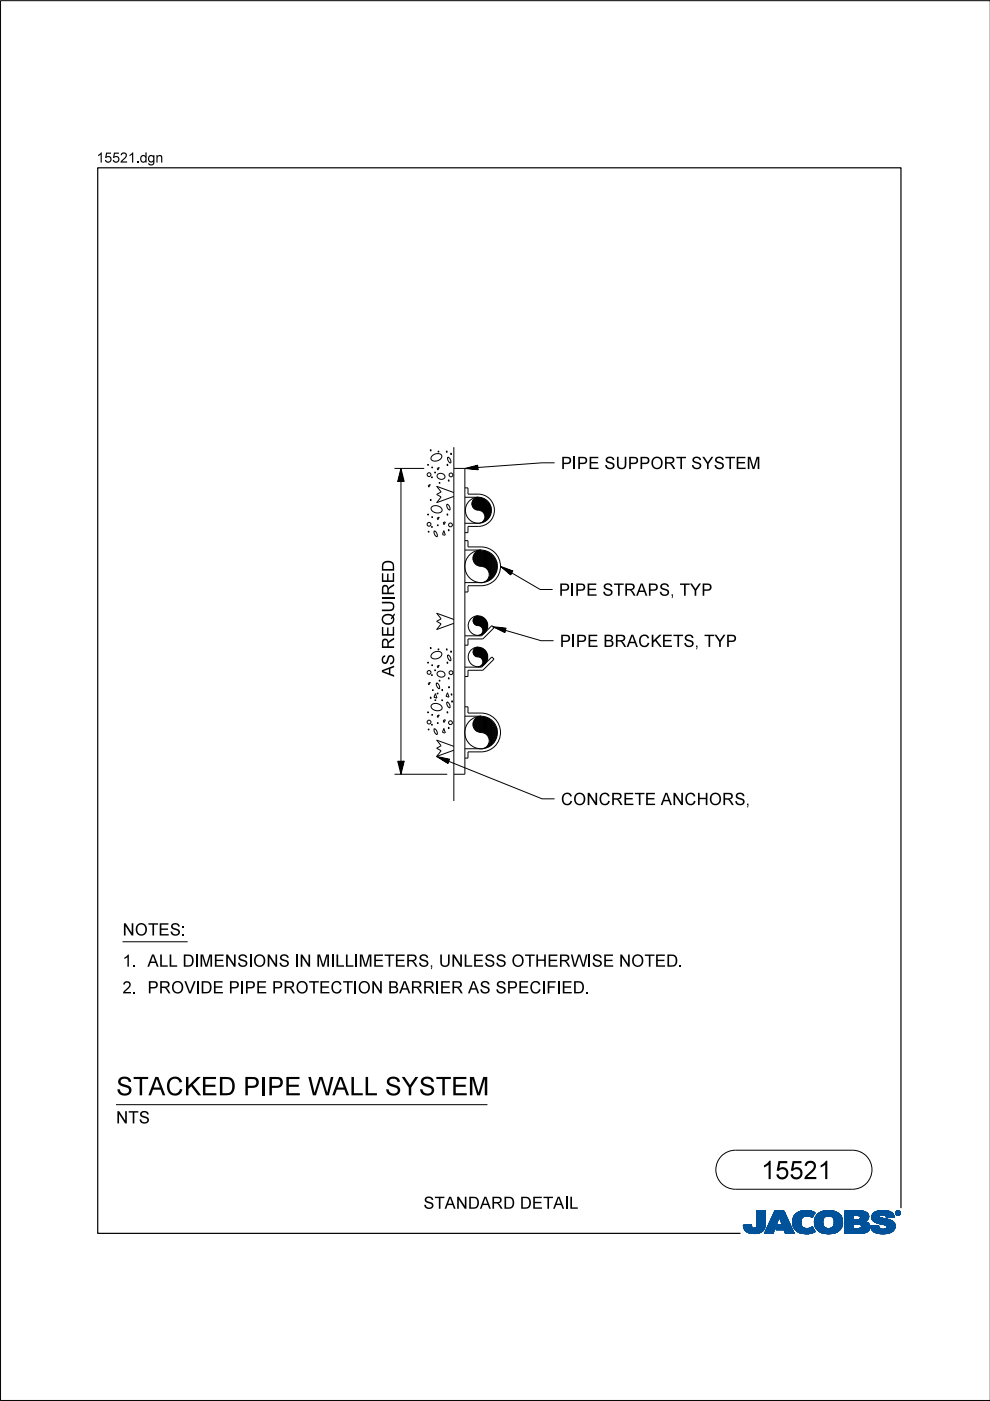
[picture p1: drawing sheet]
<svg xmlns="http://www.w3.org/2000/svg" width="210mm" height="297mm" viewBox="0 0 210 297" stroke-linecap="round" stroke-linejoin="round" font-family="sans-serif">
<defs><g id="words">
<g font-size="4">
<text x="24.6" y="232.2">STACKED PI</text>
<text x="56.7" y="232.2">PE W ALLSYSTEM</text>
<text x="161.4" y="250">15521</text>
</g>
<g font-size="2.6">
<text x="118.9" y="99.4">PI</text>
<text x="122.3" y="99.4">PE SUPPORT SYSTEM</text>
<text x="118.5" y="126.3">PI</text>
<text x="121.9" y="126.3">PE STRAPS,TYP</text>
<text x="118.7" y="137.2">PI</text>
<text x="122.1" y="137.2">PE BRACKETS,TYP</text>
<text x="83.6" y="143.5" transform="rotate(-90 83.6 143.5)">AS REQUIRED</text>
<text x="118.9" y="170.7">CON</text>
<text x="126.9" y="170.7">CRETE AN</text>
<text x="145.1" y="170.7">CH</text>
<text x="150.3" y="170.7">ORS,</text>
<text x="26" y="198.3">N</text>
<text x="28.6" y="198.3">OTES:</text>
<text x="26" y="205">1. ALLDI</text>
<text x="42.3" y="205">M</text>
<text x="45.3" y="205">EN</text>
<text x="50.3" y="205">SI</text>
<text x="53.7" y="205">ON</text>
<text x="63.5" y="205">N</text>
<text x="67.1" y="205">M</text>
<text x="71" y="205">L</text>
<text x="76.1" y="205">M</text>
<text x="79" y="205">ETERS,UN</text>
<text x="98.2" y="205">LESS OTH</text>
<text x="116" y="205">ERW I</text>
<text x="125.4" y="205">SE N</text>
<text x="133.8" y="205">OTED.</text>
<text x="26" y="210.6">2. PROVI</text>
<text x="42.5" y="210.6">DE PI</text>
<text x="51.9" y="210.6">PE PROTECTI</text>
<text x="75.8" y="210.6">ON</text>
<text x="82.2" y="210.6">BARRI</text>
<text x="93.2" y="210.6">ER AS SPECI</text>
<text x="115.8" y="210.6">FI</text>
<text x="119" y="210.6">ED.</text>
<text x="24.6" y="238.2">N</text>
<text x="27.2" y="238.2">TS</text>
<text x="89.8" y="256.3">STAN</text>
<text x="99.2" y="256.3">DARD DETAI</text>
<text x="120.6" y="256.3">L</text>
</g>
<g font-size="2.2">
<text x="20.5" y="34.5">15521.</text>
<text x="29.6" y="34.5">dgn</text>
</g>
</g></defs>
<g fill="none" stroke="#00539a" stroke-width=".21">
<path d="M157.6 259.8h1.7M157.6 259.9h1.7M157.6 259.9l1.7 .1M157.6 260h1.8M158.1 259.7h1.2M159.3 259.7h-1.7l.1 .7M159.3 259.7h-.9M159.3 259.7l.1 .3M159.4 260l.1 .3M160.4 260l-.2 .3h2M160.5 259.6h1.8M160.5 259.6l-.1 .4"/>
<path d="M160.5 259.7h1.8M160.5 256.7v2.9M160.5 256.9h1.8M160.5 257.5h1.8M160.5 256.7h1.8v2.7M160.5 256.8h1.8M160.5 256.8l1.8 .1M160.5 256.9l1.8 .1M160.5 257h1.8M160.5 257.1h1.8M160.5 257.2h1.8M160.5 257.2l1.8 .1"/>
<path d="M160.5 257.3h1.8M160.5 257.4h1.8M160.5 257.4l1.8 .1M160.5 257.6h1.8M160.5 257.6l1.8 .1M160.5 257.7h1.8M160.5 257.8h1.8M160.5 257.9h1.8M160.5 258h1.8M160.5 258.1h1.8M160.5 258.1l1.8 .1M160.5 258.2h1.8"/>
<path d="M160.5 258.3h1.8M160.5 258.3l1.8 .1M160.5 258.4h1.8M160.5 258.5h1.8M160.5 258.5l1.8 .1M160.5 258.6h1.8M160.5 258.6l1.8 .1M160.5 258.7h1.8M160.5 258.8h1.8M160.5 258.9h1.8M160.5 259h1.8M160.5 259.1h1.8"/>
<path d="M160.5 259.2h1.8M160.5 259.3h1.8M160.5 259.8h1.8M162.2 260h-1.8M162.2 259.9v.3M162.2 259.9h-1.8M162.2 259.8h-1.7M162.3 259.4l-.1 .5M162.3 259.4v-2.7h-1.8v2.9M162.3 259.5h-1.8M162.3 259.6h-1.8M162.3 256.7l-1.8 .1"/>
<path d="M162.3 259.4h-1.8M163.7 258.1h3.1M163.7 258h3.1M163.7 257.9h3M163.8 257.8h2.9M163.8 257.7h2.9M163.8 257.7h2.8M163.9 257.6h2.7M163.9 257.5h2.7M164 257.4h2.5M164 257.3h2.5M164.1 257.2h2.3"/>
<path d="M164.1 257.1h2.3M164.1 257h2.3M164.2 257h2.1M164.2 256.9h2.1M164.2 256.8h2.1M164.3 256.7h1.9l2.2 4.8h-1.9l-.3-.8h-1.7l.4-1h1l-.7-1.7-1.3 3.5h-1.8zM164.5 260h-1.7M164.5 259.9l-1.7 .1M164.5 259.9h-1.7M164.5 259.8l-1.7 .1M164.6 259.8h-1.7M164.6 259.7l-1.7 .1"/>
<path d="M164.6 259.7h-1.7M164.6 259.6h-1.7M164.6 259.5l-1.6 .1M164.7 259.5h-1.7M164.7 259.4l-1.7 .1M164.7 259.4h-1.7M164.7 259.3l-1.6 .1M164.7 259.3h-1.6M164.8 259.2l-1.7 .1M164.8 259.2h-1.7M164.8 259.1l-1.6 .1M164.8 260h2.9"/>
<path d="M164.8 259.1h-1.6M164.8 259.9h2.9M164.8 259l-1.6 .1M164.9 259.9h2.7M164.9 259h-1.7M164.9 259.8h2.7M164.9 258.9h-1.6M164.9 258.8h-1.6M164.9 259.7h2.7M164.9 259.7l-.4 1 3.6 .1M165 258.7h-1.6M165 258.6l-1.6 .1"/>
<path d="M165 258.6h-1.6M165 258.5l-1.6 .1M165 258.5h-1.6M165.1 258.4l-1.6 .1M165.1 258.4h-1.6M165.1 258.3l-1.6 .1M165.1 258.3h-1.6M165.1 258.2l-1.5 .1M165.1 258.2h-1.5M165.2 258.1l-1.6 .1M165.2 258.1h-1.6M165.2 258l.7 1.7h-1"/>
<path d="M165.2 258l.7 1.7M165.3 258.1h1.5M165.3 258.1l1.6 .1M165.3 258.2h1.6M165.3 258.2l1.6 .1M165.3 258.3h1.6M165.4 258.3l1.6 .1M165.4 258.4h1.6M165.4 258.4l1.6 .1M165.4 258.5h1.6M165.4 258.5l1.7 .1M165.4 258.6h1.7"/>
<path d="M165.5 258.6l1.6 .1M165.5 258.7h1.6M165.5 258.8h1.7M165.5 258.9h1.7M165.6 258.9h1.6M165.6 259h1.7M165.6 259l1.7 .1M165.6 259.1h1.7M165.6 259.1l1.7 .1M165.7 259.2h1.7M165.7 259.2l1.7 .1M165.7 259.3h1.7"/>
<path d="M165.7 259.3l1.7 .1M165.7 259.4h1.7M165.8 259.4l1.7 .1M165.8 259.5h1.7M165.8 259.5l1.7 .1M165.8 259.6h1.7M166.2 256.7l2.2 4.8M166.2 256.8l-1.9-.1-2.2 4.8h1.8l1.3-3.5M168 258.9l.4 1.5M168 258.9h1.8M168 259h1.8M168 259.1h1.8"/>
<path d="M168 259.2h1.8M168 259.2l1.8 .1M168 259.3h1.8M168 259.3l1.8 .1M168.1 259.4h1.8M168.1 259.5h1.7M168.1 259.4l1.7 .1M168.1 259.5l1.8 .1M168.1 259.6h1.8M168.1 259.7h1.8M168.1 259.7l1.8 .1M168.1 259.8h1.8"/>
<path d="M168.1 259.8l1.8 .1M168.2 260h1.8M168.2 259.9h1.8M168.3 258l-.3 .9M168.9 257.3l-.6 .7M169.1 257.1h3.6M169.2 257h3.4M169.4 256.9h3.1M169.5 256.9h2.9M169.8 256.8h2.4M169.8 259.1a1.33 1.33 0 0 0 .8 1.4 1.33 1.33 0 0 0 1.5-.3l.2-.1M169.8 259.1h-1.8"/>
<path d="M169.8 259l-1.8 .1M169.9 258.8l-1.9 .1M169.9 258.8h-1.9M169.9 258.7h-1.9M169.9 258.6h-1.8M169.9 258.6l-1.9 .1M169.9 258.5l-1.8 .1M169.9 258.5h-1.8M169.9 258.4l-1.8 .1M170 258.4h-1.9M170 258.4l-.2 .7M170 258.3l-1.8 .1"/>
<path d="M170 258.3h-1.8M170 258.2l-1.8 .1M170.1 258.2h-1.9M170.1 258.1l-.1 .3M170.1 258.1l-1.9 .1M170.2 258.1h-2M170.3 258h-2.1M170.3 256.7l-1.4 .5M170.3 256.7h1.5M170.3 256.7a4 4 0 0 1 2.5 .4M170.4 258h-2.1M170.4 257.9h-2.1"/>
<path d="M170.6 257.8l-2.3 .1M170.6 257.9l-.5 .2M170.8 257.8h-2.5M171.4 257.8h1M171.5 256.7l-1.7 .1M171.5 256.7l.6 .1M171.7 257.8h.7M171.8 257.9h.6M171.9 258h.4M172.1 258.1h.2M172.2 258.1h.1M172.3 258h-.3"/>
<path d="M172.4 257.7l-4 .1M172.5 257.7h-4.1M172.5 257.6l-4 .1M172.5 257.6h-4M172.6 257h-3.3M172.6 257.5l-4.1 .1M172.6 257.5h-4M172.6 257.4l-4 .1M172.7 257.4h-4M172.7 259h1.8M172.7 259.2h1.8M172.7 259.3h1.8"/>
<path d="M172.7 259.3l1.8 .1M172.7 259.4h1.8M172.7 257.3l-3.9 .1M172.7 259.5h1.8M172.7 259.5l1.8 .1M172.7 259.6h1.8M172.7 259.7h1.8M172.7 258.6h1.8M172.7 257.3h-3.9M172.8 259.8h1.8M172.8 257.2l-3.9 .1M172.8 259.9h1.8"/>
<path d="M172.8 259.9l.3 .6M172.8 259.8l1.8 .1M172.8 259.9l1.8 .1M172.8 257.2h-3.9M172.8 260h1.8M172.8 257.1l-.6 1.1a1.75 1.75 0 0 0-1.6-.3M172.9 257.1l-3.9 .1M173 257.8l-.3 1.3h1.8M173 257.8h5.3M173.1 257.7h5.2M173.1 257.7h5.1M173.1 257.6h5.1"/>
<path d="M173.2 257.6h4.9M173.2 257.5h4.8M173.4 257.4h4.6M173.4 257.4h4.5M173.5 257.3h4.4M173.6 257.2l4.2 .1M173.6 257.2h4.1M173.7 257.1l4 .1M173.8 257.1h3.8M173.9 257h3.5M174 257h3.3M174.1 256.9h3.2"/>
<path d="M174.2 256.9h2.8M174.4 256.8h2.6M174.5 259h-1.8M174.5 259.2a1.15 1.15 0 0 0 1.3 1.3M174.5 259.2l-1.8-.1 .1 .8M174.5 258.9l-1.8 .1M174.5 258.9h-1.8M174.5 258.8l-1.8 .1M174.5 258.7l-1.8 .1M174.5 258.7h-1.8M174.5 258.6l-1.8 .1M174.5 258.5l-1.8 .1"/>
<path d="M174.6 258.5h-1.9M174.6 256.8h1.9M174.6 258.4l-.1 .8M174.6 258.4h-1.8M174.6 258.4l-1.9 .1M174.6 258.3l-1.8 .1M174.6 258.3h-1.8M174.7 258.2h-1.9M174.7 258.1l-.1 .3M174.8 258.1l-2 .1M174.8 258.1h-1.9M174.9 256.7a3.2 3.2 0 0 1 3.6 1.4l.1 .8-.1 1.1"/>
<path d="M174.9 258l-1.9 .1M175 258h-2M175.1 257.9l-.4 .2M175.1 257.9h-2.1M175.2 257.9h-2.2M175.5 256.7h.7M175.7 257.8l-.6 .1M175.7 257.8l.6 .1M175.7 257.8h-2.7M176 257.8h2.4M176.2 257.9h2.2M176.3 257.9l.5 .5"/>
<path d="M176.4 258h2M176.4 256.7h-1.5a2.68 2.68 0 0 0-1.9 1.1M176.5 258l2 .1M176.5 258.1h2M176.6 258.1h1.9M176.6 258.2h1.9M176.7 258.2l1.8 .1M176.7 258.3h1.8M176.7 258.3l1.9 .1M176.7 259.9h1.8M176.7 258.4h1.9M176.8 258.4l.1 .5"/>
<path d="M176.8 258.4l1.8 .1M176.8 258.5h1.8M176.8 258.6h1.8M176.9 258.8h1.7M176.9 258.8l1.8 .1M176.9 258.7h1.7M176.9 259.4h1.8M176.9 259.2l1.8 .1M176.9 259.1h1.8M176.9 259.2h1.8M176.9 258.9v.3M176.9 259.2a1.11 1.11 0 0 1-1.1 1.3"/>
<path d="M176.9 259h1.8M176.9 258.9h1.8M176.9 259.3h1.8M176.9 259.3l1.8 .1M178 257.4l-4.7 .1M178.4 257.9h-2.1l.5 .5M178.5 259.7l-1.7 .1M178.5 259.8l-1.8 .1M178.5 259.8h-1.7M178.5 260l-.2 .5M178.5 259.9l-1.8 .1M178.5 260h-1.8"/>
<path d="M178.6 259.7h-1.8M178.6 258.5l-1.8 .1M178.6 259.6h-1.8M178.6 259.5l-1.8 .1M178.6 259.5h-1.8M178.7 259.4h-1.8M179.1 259.7h1.8M179.1 259.5h5.2M179.1 256.9h4.4M179.1 257.5h5M179.1 256.8h4M179.1 256.8h3.4"/>
<path d="M179.1 257h4.5M179.1 257.1h4.7M179.1 257.1l4.7 .1M179.1 257.2h4.8M179.1 257.2l4.8 .1M179.1 257.3h4.8M179.1 257.3l4.9 .1M179.1 257.4h4.9M179.1 257.4l5 .1M179.1 257.6h5M179.1 257.6l5 .1M179.1 257.7h5"/>
<path d="M179.1 257.7l1.8 .1M179.1 257.8h1.8M179.1 257.9h1.8M179.1 258h1.8M179.1 258.1h1.8M179.1 258.2h1.8M179.1 258.3h1.8M179.1 258.4h1.8M179.1 258.5h1.8M179.1 258.5l1.8 .1M179.1 258.6h4.8M179.1 258.7h4.7"/>
<path d="M179.1 258.7h4.6M179.1 258.8h4.5M179.1 258.9h4.5M179.1 258.9h4.3M179.1 259h4.4M179.1 259l4.5 .1M179.1 259.1h4.6M179.1 259.1l4.7 .1M179.1 259.2h4.8M179.1 259.2l4.9 .1M179.1 259.3h5M179.1 259.3l5.1 .1"/>
<path d="M179.1 259.4h5.1M179.1 259.4l5.1 .1M179.1 259.5l1.8 .1M179.1 259.6h1.8M179.1 259.8h1.8M179.1 259.9h1.8M179.1 260h1.8M180.9 257.7v.9M181.8 259.5h-.9v1v-1M181.8 259.5h.2M181.8 259.5l.8 .3M182.1 257.7l2.1 .1"/>
<path d="M182.2 257.8h2M182.2 259.5l2.1 .1M182.3 258.5h1.7M182.3 258.5l-1.4 .1M182.3 257.9h1.9M182.4 257.9h1.8M182.4 257.9v.1M182.4 257.9l-.4-.2h-1.1v.9M182.4 258h1.8M182.4 258v.3M182.4 258.3l-.1 .2M182.4 259.6h1.9"/>
<path d="M182.4 258.1h1.8M182.4 258.1l1.8 .1M182.4 258.2h1.8M182.5 259.7h1.9M182.5 256.9l1.1 .1M182.5 259.7l1.9 .1M182.6 259.8h1.8M182.6 259.8v.4l-.2 .2M182.7 259.9h1.7M182.9 256.8h-3.8v4.7M183.3 256.9l-4.2-.1v4.7M183.6 257l.4 .4"/>
<path d="M183.9 259.2l.2 .2M184 258.5l-2.1 .1M184 258.5h-1.8M184 257.4l.1 .2M184.1 258.4l-.8 .6 .6 .2M184.1 258.4h-1.8M184.1 258.3l-1.7 .1M184.1 258.3h-1.7M184.1 257.6l.1 .6M184.1 258.2l-1.7 .1M184.1 259.4l.3 .5v.6M184.2 258.2l-.1 .2"/>
<path d="M184.2 258h-1.8M184.4 259.9h-1.7M184.5 260h-1.8M184.6 259.9v.2M184.6 259.9h1.7M184.6 260h1.7M184.8 258.1h1.7M184.8 258l.2 .7M184.8 258h1.7M184.8 258.3h2.5M184.8 258.3l2.8 .1M184.8 258.1l1.8 .1"/>
<path d="M184.8 258.2h2M184.8 258.4h3M184.8 258.4l3.2 .1M184.9 258.2l2.1 .1M184.9 257.6h4.6M184.9 258.5h3.4M184.9 258.5l3.6 .1M184.9 258.6h3.7M184.9 257.5h4.5M185 257.5h4.4M185 258.6l3.7 .1M185 258.7h3.9"/>
<path d="M185 258.7l.6 .4M185 257.4h4.3M185 257.4h4.4M185.1 258.7l3.9 .1M185.1 258.8h.7M185.1 257.3h4.1M185.2 258.9h.6M185.2 258.9l4.1 .1M185.3 257.2h3.9M185.3 259h4M185.3 257.1l3.8 .1M185.4 257.1h3.7"/>
<path d="M185.4 259l4 .1M185.5 257h3.5M185.5 259.1h4M185.6 259.1l3.9 .1M185.6 259.1l.5 .2M185.7 259.2h3.9M185.7 256.9h3M185.8 259.2l3.8 .1M185.8 258.9h3.4M185.9 258.8h3.2M185.9 256.8h2.7M185.9 256.8l-.8 .5-.3 .7"/>
<path d="M185.9 256.8l.7-.1a3.3 3.3 0 0 1 2.7 .6h-4.2M186 259.3h3.6M186.1 256.8h2.3M186.1 259.4h3.6M186.1 259.3l1.5 .4 .4 .2M186.3 259.8l-.5 .1M186.3 259.8l-1.7 .1M186.3 259.8v.3M186.3 259.4h3.4M186.4 257.9h-1.6M186.4 257.9l.1 .1M186.5 257.9h-1.7"/>
<path d="M186.5 257.8h-1.7M186.5 258v.1M186.5 257.8l-.1 .1M186.5 257.7h-1.6M186.5 259.4l3.2 .1M186.5 258.1l.1 .1M186.6 257.6l-1.7 .1M186.6 258.2l.4 .1M186.7 256.7h.8M186.7 259.5h3M186.9 257.6h-2M186.9 259.5l2.9 .1"/>
<path d="M187 258.3l1.7 .4 .9 .6M187.2 259.6h2.6M187.3 257.6h2.2M187.4 259.7h2.4M187.6 257.6l1.9 .1M187.6 259.7h2.2M187.6 257.7h2M187.7 257.7a1.07 1.07 0 0 0-1.2 .1M187.7 257.7l.1 .1M187.7 257.8h1.9M187.8 257.8h1.7M187.8 256.7h-1.3"/>
<path d="M187.8 257.8l.1 .4M187.8 257.9h1.7M187.8 257.9h1.8M187.9 258h1.7M187.9 258l1.7 .1M187.9 258.1h1.1M187.9 258.1h1.7M187.9 259.9h1.9M188 259.9l.1 .2M188 260h1.8M188.1 257h-2.6M188.2 257h.6"/>
<path d="M188.7 256.9h-2.9M189.3 257.3l.3 .8-1.7 .1M189.6 259.3l.2 .4v.6M189.8 259.9l-1.8 .1M189.8 259.8h-2.1M189.8 259.8h-1.9M189.9 257.2v.1M189.9 257.1h.1M189.9 257.2h.1M189.9 257.3h.1M189.9 257.3l.2 .3M190 257.4h.1"/>
<path d="M190 257.4l.1 .1M190 257.5h.2M190 257.2v.1M190 257.2l.2 .3M190 257.3l.2 .2M190 257.1h-.1M190 257h-.1M190.1 257h-.2M190.1 257.5l.2 .1M190.1 256.9h-.1M190.1 257.6h.6M190.2 256.8l-.1 .1"/>
<path d="M190.2 257.5l.2 .1M190.2 257.5l-.1 .1M190.2 257.6h.4M190.2 256.9h.4M190.2 256.9h.4l-.1 .3 .2 .3-.3-.3-.2 .3zM190.2 256.9v.6l.1-.3 .3 .3M190.2 257h.4M190.2 257.1h.1M190.2 257.1h.5M190.2 257.2h.5M190.2 257.2l.3 .1M190.2 257.3h.1"/>
<path d="M190.2 257.4h.1M190.2 257.4l.1 .1M190.2 256.8h-.1M190.3 257h.2v.1l-.2 .1zM190.3 257v.2M190.3 257h-.1M190.4 257.2l.2 .3M190.4 257.6h.1M190.4 256.8h-.2l-.2 .4M190.4 256.7a.5 .5 0 0 1 .5 .5 .5 .5 0 0 1-.5 .5M190.4 256.8l.4 .2v.2M190.4 256.7a.5 .5 0 0 0-.5 .5 .5 .5 0 0 0 .5 .5l-.3-.1"/>
<path d="M190.4 256.8l.3 .1 .1 .3M190.4 256.7l-.4 .2-.1 .3M190.4 256.7v.1M190.4 257.6v.1M190.4 256.7l.3 .1 .2 .4M190.4 257h-.1l.1 .2M190.4 257l.2 .1-.2 .1M190.4 257h.1M190.5 257.3h.1M190.5 257.3l.1 .1M190.5 257.2l.2 .3M190.5 257.4h.1"/>
<path d="M190.5 257.1h.2M190.5 257.4l.2 .1M190.5 257l-.1 .2M190.5 256.7h-.3M190.6 257.5h.2M190.6 256.8h.1M190.6 257.1l-.1 .1M190.7 257.1h-.1M190.7 257.1l-.2 .1M190.7 257.1l-.5-.2v.6l.1-.3M190.7 257h-.1M190.7 256.8l.1 .1"/>
<path d="M190.7 256.8h-.6M190.7 256.9h.2M190.8 257h.1M190.8 257.6h-.2M190.8 257.2v.2l-.4 .2M190.8 257.2l-.1 .3-.3 .1M190.8 257.1h.1M190.8 257.2h.1M190.9 257.4l-.2 .1M190.9 257.4h-.1M190.9 257.3l-.1 .1M190.9 257.3h-.1"/>
<path d="M190.9 257.2h.1M190.9 257.2l-.1 .3-.4 .2M190.9 257.1h-.1M157.7 260.1h1.7M157.7 260l1.7 .1M157.7 260.2h1.8M157.7 260.2l1.8 .1M157.7 260.3h1.8M157.7 260.3l1.9 .1M157.7 260.4h4.4M157.7 260.4l.4 .5M157.7 260.4l4.4 .1"/>
<path d="M157.8 260.5h4.3M157.8 260.6h4.3M157.8 260.7h4.2M157.9 260.7h4.1M157.9 260.8h4M158 260.8h3.9M158 260.9h3.9M158.1 260.9h3.3M158.1 261h3.6M158.2 261h3.5M158.3 261.1h3.2M158.4 261.2h3.1"/>
<path d="M158.5 261.2h2.9M158.6 261.3h2.7M158.7 261.4h2.4M158.8 261.4h2.1M159.1 261.5h1.6M159.5 260.3l.3 .1 .4-.1M159.7 261.5h.7M160.9 261.4h.1M161.5 260.9h.2M161.6 261.1h-3.3M162.1 260.3l-2 .1M162.2 260.2l-1.9 .1"/>
<path d="M162.2 260.2a2.25 2.25 0 0 1-2.8 1.3l-.9-.2-.4-.4M162.2 260.2h-1.9M162.2 260.1l-1.8 .1M162.2 260.1h-1.8M162.2 260l-1.8 .1M164 261.4h-1.9M164 261.3l-1.9 .1M164 261.3h-1.8M164 261.2l-1.8 .1M164 261.2h-1.8M164.1 261.1l-1.9 .1M164.1 261.1h-1.8"/>
<path d="M164.1 261l-1.8 .1M164.1 261h-1.8M164.1 260.9l-1.8 .1M164.2 260.9h-1.8M164.2 260.8l-1.8 .1M164.2 260.8h-1.8M164.2 260.7l-1.8 .1M164.2 260.7h-1.7M164.2 260.6l-1.7 .1M164.3 260.6h-1.8M164.3 260.5h-1.8M164.3 260.4l-1.7 .1"/>
<path d="M164.3 260.4h-1.7M164.3 260.3l-1.7 .1M164.4 260.3h-1.8M164.4 260.2l-1.7 .1M164.4 260.2h-1.7M164.4 260.1l-1.7 .1M164.4 260.1h-1.7M164.5 260l-1.8 .1M164.5 260.7h3.5M164.6 260.7h3.4M164.6 260.6h3.4M164.6 260.5h3.4"/>
<path d="M164.6 260.5h3.3M164.6 260.4h3.3M164.7 260.4h3.2M164.7 260.3h3.2M164.7 260.3h3.1M164.7 260.2h3.1M164.8 260.1h3M164.8 260.1h2.9M166.3 260.8h1.8M166.3 260.8l1.8 .1M166.3 260.9h1.8M166.3 260.9l1.8 .1"/>
<path d="M166.3 261h1.9M166.3 261l1.9 .1M166.4 261.1h1.8M166.4 261.1l1.8 .1M166.4 261.2h1.9M166.4 261.2l1.9 .1M166.4 261.3h1.9M166.5 261.3l1.8 .1M166.5 261.4h1.9M166.5 261.5h1.9M166.5 261.5l-.3-.8 .3 .8h1.9M168.2 260l1.9 .1"/>
<path d="M168.2 260.1h1.9M168.2 260.1l1.9 .1M168.2 260.2h2M168.3 260.2l2 .1M168.3 260.3h2.1M168.3 260.3l2.2 .1M168.3 260.4h2.5M168.4 260.4l.6 .7M168.4 260.4l4.1 .1M168.5 260.5h4M168.5 260.6h4M168.6 260.7h4"/>
<path d="M168.6 260.7l4 .1M168.7 260.8h3.9M168.7 260.8l4 .1M168.8 260.9h3.9M168.9 260.9l3.8 .1M168.9 261h3.9M169 261l3.8 .1M169 261.1h3.9M169 261.1a4.2 4.2 0 0 0 3.8 0M169.1 261.1h3.8M169.2 261.2h3.5M169.3 261.3h3.2"/>
<path d="M169.5 261.4h2.8M169.6 261.4h2.6M170 261.5h2M170.6 261.6h.4M171.5 260.4h.9M171.6 260.4h.8M171.8 261.5h-1.5M171.8 260.3h.6M172 260.3h.3M172 260.2h.3M172.1 260.2h.2M172.2 260.1h.1"/>
<path d="M172.3 260.1l.6 1M172.6 261.2l-3.3 .1M172.8 260.1h1.9M172.9 260.1l1.9 .1M172.9 260.2h1.9M172.9 260.2l2 .1M172.9 260.3h2.2M173 260.3l2.1 .1M173 260.4h2.4M173 260.4h5.3M173.1 260.5h5.2M173.1 260.5l.7 .6 .8 .4"/>
<path d="M173.1 260.6h5.2M173.2 260.6h5M173.3 260.7h4.9M173.3 260.7h4.8M173.3 260.8h4.7M173.4 260.9h4.5M173.5 260.9h4.4M173.5 261h4.3M173.6 261h4.2M173.7 261.1h4M173.8 261.1h3.8M173.8 261.2h3.7"/>
<path d="M174 261.2h3.4M174.2 261.4h2.9M174.3 261.4h2.7M175.1 261.5h1.4M175.3 261.6h.4M176.6 260.2h1.9M177 261.4l-1 .2-1.4-.1h2.2M177.3 261.3h-3.3M178.1 260.8h-4.8M178.3 260.5l-.6 .6-.7 .3M178.3 260.4h-2.2M178.4 260.3l-2.2 .1"/>
<path d="M178.4 260.3h-2l-.6 .2M178.5 260.2l-2.1 .1M178.5 260.2h-2M178.5 260.1h-1.9M178.5 260l-1.9 .1M179.1 261.5h3.4M179.1 260.1h1.8M179.1 260.1l1.8 .1M179.1 260.2h1.8M179.1 260.2l1.8 .1M179.1 260.3h1.8M179.1 260.4h1.8"/>
<path d="M182.3 260.4h2.1M182.4 260.4h2M182.4 260.4l-.6 .1M183.1 261.4l-4 .1M183.4 261.3l-4.3 .1M183.5 261.3h-4.4M183.7 261.3h-.1M183.7 261.2l-4.6 .1M183.8 261.2h-4.7M183.9 261.1l-4.8 .1M184 261.1h-4.9M184 261l-4.9 .1"/>
<path d="M184.1 261l-.8 .4-1.1 .1M184.1 261h-5M184.1 260.9l-5 .1M184.2 260.9h-5.1M184.2 260.8l-5.1 .1M184.3 260.8h-5.2M184.3 260.7l-5.2 .1M184.3 260.7h-5.2M184.4 260.6l-5.3 .1M184.4 260.6h-5.3M184.4 260.5h-5.3M184.4 260.5l-.3 .5"/>
<path d="M184.4 260.4l-5.3 .1M184.5 260l-1.8 .1M184.5 260.2l-2 .1M184.5 260.3h-2M184.5 260.1h-1.9M184.5 260.2h-1.9M184.6 260l1.7 .1M184.6 260.1l.1 .3M184.6 260.1h1.8M184.6 260.2h1.8M184.6 260.1l1.8 .1M184.6 260.2l1.8 .1"/>
<path d="M184.7 260.3h1.8M184.7 260.3l1.8 .1M184.7 260.4a2.52 2.52 0 0 0 2.7 1.2M184.7 260.4h1.9M184.7 260.5h2M184.7 260.5h2.1M184.8 260.6h2.1M184.8 260.6h4.8M184.8 260.7h4.7M184.9 260.8h4.6M184.9 260.8h4.5M185 260.9h4.4"/>
<path d="M185.1 260.9h4.3M185.1 261h4.3M185.2 261.1h4M185.2 261.1h3.9M185.3 261.2h3.7M185.4 261.2h3.5M185.5 261.3h3.4M185.7 261.3h3.1M185.8 261.4h2.7M185.9 261.5h2.4M186.3 260.1a1.08 1.08 0 0 0 1.4 .5M186.4 261.5h1.6"/>
<path d="M186.6 261.6h.9M188 260.4h1.8M188 260.4l-.3 .2M188.1 260.3h1.7M188.1 260.1l-.1 .3M188.1 260.2h1.7M188.3 261.5l-.9 .1M188.9 261.3l-.6 .2M189.3 261.1h-4.1M189.4 260.9l-.5 .4M189.6 260.7h-4.8M189.7 260.6h-2"/>
<path d="M189.7 260.5h-1.9M189.7 260.5h-1.8M189.7 260.4h-1.7M189.7 260.3h-1.6M189.8 260.2h-1.7M189.8 260.3l-.4 .6M189.8 260.1h-1.7M189.8 260h-1.7"/>
<circle cx="190.4" cy="257.2" r=".51"/>
<circle cx="190.4" cy="257.2" r=".42"/>
</g>
<g fill="none" stroke="#000" stroke-width=".21">
<path d="M210 .1h-209.9v296.8h209.9M83.6 99.3h6.3M85 99.3v64.9M91.3 95.3v.3zM91.6 96.7a1.36 1.36 0 0 1 2.1-.1 1.32 1.32 0 0 1-.9 1.1 1.32 1.32 0 0 1-1.4-.4zM92.7 99.3l.4-.2-.3 .6zM94.7 95.6v.3zM94.8 98.4l.1 .3zM95 96.9a.98 .98 0 0 1 .5 1.2 .98 .98 0 0 1-.5-1.2zM95.6 96.1l.1 .3zM96.2 99.3h2.4v64.9h-2.4M96.2 94.8v75"/>
<path d="M117.6 98.1h-2.7l-14.3 1.1 .3-.1 .1 .2-.8-.1 .8-.2 .1 .4-1.4-.1 1.4-.4 .2 .6-2.1-.2 2-.5 .1 .8-2.7-.3 2.7-.7v1M84.3 102.1h1.4l-.7-2.8-.7 2.8 1.2-.1-.5-2.1-.5 2.1 .8-.1-.3-1.5-.4 1.4h.6l-.2-.9-.2 .8h.3l-.1-.3v.7M90.8 102.9l.4-.2-.3 .6zM91.3 105.9v.3zM91.6 107.5a1.41 1.41 0 0 1 2.1 .7 1.32 1.32 0 0 1-1.3 .5 1.32 1.32 0 0 1-1-1zM92.1 112.6a.98 .98 0 0 1 .6 1.2 .98 .98 0 0 1-.6-1.2zM92.7 109.8l.4-.2-.3 .6zM92.8 100.6a.84 .84 0 0 1 1-.2 .84 .84 0 0 1 .4 1 .84 .84 0 0 1-1 .2 .84 .84 0 0 1-.4-1zM93.8 113.4l.5 .1M94.1 112.5l.3 1M94.1 112.5l-.3 .8M94.4 110.6l-.5 .3"/>
<path d="M94.5 110.7l-.4 .5-.1-.3M94.8 106.9a.98 .98 0 0 1 .6 1.2 .98 .98 0 0 1-.6-1.2zM94.8 109l.1 .3zM95.1 101.7l.1 .3zM95.1 112.3l.1 .3zM96.2 104.4l-3.6-1.3 .9 1.2-.9 .5 .9 .6-.9 1.2 3.6-1.3M98.6 114.6h.6v1.4h2.8a4.1 4.1 0 0 1 4.1 4.1 4.1 4.1 0 0 1-4.1 4.1h-2.8v1.3h-.6M98.6 103.4h.6v1.4a6.4 6.4 0 0 1 3.8 .3 3.4 3.4 0 0 1 1.7 3.9 3.4 3.4 0 0 1-3.3 2.6h-2.2v1.3h-.6M98.6 105.4h2.8M98.6 110.9h2.8M98.6 116.6h3.4M100.1 106.5v.6"/>
<path d="M100.2 106.3v1.1M100.3 106.1v1.4M100.4 106v1.6M100.4 118v.8M100.4 105.9v1.8M100.5 117.7v1.4M100.5 105.8v2M100.5 117.5v1.7M100.6 105.7v2.2M100.7 117.3v2.1M100.7 105.7v2.2M100.8 105.6v2.4"/>
<path d="M100.8 117.2v2.3M100.9 105.6v2.4M100.9 117.1v2.5M100.9 105.5v2.6M101 117v2.7M101 105.5v2.6M101.1 116.9v2.9M101.1 105.5v2.6M101.2 116.9v2.9M101.2 105.5v2.6M101.3 105.5v2.6M101.3 116.8v3.1"/>
<path d="M101.4 116.8v3.1M101.4 105.5v2.6M101.4 105.4a1.4 1.4 0 0 0-1.3 1.6 1.4 1.4 0 0 0 1.6 1.2 1.38 1.38 0 0 1 1.1 1.5 1.38 1.38 0 0 1-1.4 1.2M101.5 116.7v3.3M101.5 105.5v2.6M101.6 116.7v3.3M101.6 105.5v2.6M101.7 105.5v2.7M101.7 116.7v3.3M101.8 105.5v2.7M101.8 116.7v3.3M101.9 105.5v2.7"/>
<path d="M101.9 116.7v3.3M101.9 105.5v2.8M102 105.5v2.8M102 116.7v3.3M102 116.6a1.73 1.73 0 0 0-1.7 1.7 1.73 1.73 0 0 0 1.7 1.8M102.1 105.6v2.7M102.1 110.8h.1M102.1 116.7v3.3M102.2 105.6v2.8M102.2 110.7v.1M102.2 116.7v3.3M102.3 105.6v2.8"/>
<path d="M102.3 110.7v.1M102.3 116.7v3.4M102.3 105.6v2.9M102.3 110.6v.2M102.4 105.7v2.9M102.4 110.6v.1M102.4 116.7v3.4M102.5 105.7v3M102.5 110.5v.2M102.5 116.7v3.4M102.6 105.7v3.1M102.6 110.4v.3"/>
<path d="M102.6 116.8v3.3M102.7 105.8v3.1M102.7 110.2v.4M102.7 116.8v3.4M102.8 105.8v3.3M102.8 110.1v.5M102.8 105.9v3.5M102.8 109.9v.6M102.8 116.8v3.4M102.9 105.9v4.6M102.9 116.8v3.5M103 106v4.4"/>
<path d="M103 116.9v3.5M103.1 106v4.4M103.2 116.9v3.6M103.2 106.1v4.2M103.2 116.9v3.7M103.3 106.2v4M103.3 106.3v3.8M103.3 117v3.7M103.4 106.4v3.7M103.5 117v3.8M103.5 106.5v3.5M103.6 117.1v3.9"/>
<path d="M103.6 106.6v3.3M103.7 106.7v3.1M103.7 117.1v4.1M103.7 106.8v2.8M103.8 117.2v4.5M103.8 107v2.5M103.9 117.2v5.8M103.9 107.1v2.2M104 117.3v5.6M104 107.3v1.8M104.1 107.4v1.4M104.1 117.4v5.4"/>
<path d="M104.2 117.5v5.2M104.3 117.6v5M104.4 117.7v4.8M104.5 117.8v4.6M104.6 117.9v4.4M104.7 118.1v4.1M104.8 118.2v3.9M104.9 118.4v3.4M105 118.6v3.1M105.1 118.8v2.7M105.2 119v2.3M105.3 119.1v1.7"/>
<path d="M91.3 137.3v.3zM91.6 138.6a1.36 1.36 0 0 1 2.1-.1 1.32 1.32 0 0 1-.9 1.1 1.32 1.32 0 0 1-1.4-.3zM92.6 130l.9 1.2-.9 .5 .9 .6-.9 1.2 3.6-1.3M92.6 130l3.6 1.3M94.7 137.6v.3zM95 138.9a.98 .98 0 0 1 .5 1.2 .98 .98 0 0 1-.5-1.2zM95.6 138l.1 .3zM98.6 123.5h3.4M98.6 134.8h3.5l2.2-2.2 .4 .5-2.3 2.4h-3.2v1.3h-.6M100.4 131.4v.4M100.4 138v.5M100.4 131.2v.8"/>
<path d="M100.4 137.9v.8M100.5 131.1v1M100.5 137.7v1.1M100.5 131v1.2M100.5 137.6v1.3M100.6 130.9v1.4M100.6 137.6v1.3M100.7 130.9v1.5M100.7 137.5v1.5M100.7 130.8v1.6M100.7 137.5v1.6M100.8 130.7v1.8"/>
<path d="M100.8 137.4v1.7M100.9 130.7v1.8M100.9 137.3v1.9M101 130.7v1.9M101 137.3v1.9M101 130.6v2M101.1 130.6v2M101.1 137.3v1.9M101.2 130.6v2M101.2 137.3v1.9M101.3 130.6v2M101.3 137.3v1.9"/>
<path d="M101.3 132.6a1.04 1.04 0 0 1 1.1 1.1 1.04 1.04 0 0 1-1.1 1M101.3 139.2l.1-2a1.08 1.08 0 0 0-1.1 1.3 1.08 1.08 0 0 0 1.4 .8 1.04 1.04 0 0 1 .7 1.2 1.04 1.04 0 0 1-1.1 .9M101.4 130.6a1.04 1.04 0 0 0-1.1 1 1.04 1.04 0 0 0 1 1M101.4 130.6v2M101.4 137.3v1.9M101.5 130.6v2M101.5 137.3v2M101.6 130.6v2M101.6 137.3v2M101.7 130.6v2M101.7 137.3v2M101.7 130.6v2.1"/>
<path d="M101.8 130.7v2M101.8 137.3v2.1M101.9 130.7v2M101.9 134.6h.1M101.9 137.3v2.1M101.9 130.7v2.1M102 130.7v2.1M102 134.5v.1M102 137.3v2.2M102 120.1a1.73 1.73 0 0 1 1.7 1.7 1.73 1.73 0 0 1-1.7 1.7M102 130.7v2.2M102 137.4v2.1"/>
<path d="M102.1 130.8v2.1M102.1 134.4v.2M102.1 137.4v2.2M102.2 130.8v2.2M102.2 134.4v.1M102.2 137.4v2.2M102.2 130.8v2.3M102.2 134.3v.2M102.2 137.5v2.2M102.3 130.8v2.4M102.3 134.2v.3M102.3 137.5v2.3"/>
<path d="M102.3 130.9v2.4M102.3 134.1v.3M102.3 137.5v2.4M102.4 130.9v2.7M102.4 133.9v.5M102.4 137.5v2.7M102.5 130.9v3.5M102.5 137.6v3.4M102.5 131v3.3M102.6 131v3.3M102.6 137.7v3.2M102.6 131.1v3.1"/>
<path d="M102.7 131.2v3M102.7 137.8v3M102.8 131.2v2.9M102.8 137.9v2.8M102.8 123.3v.1M102.8 131.3v2.8M102.9 131.4v2.6M102.9 138v2.6M102.9 123.3v.1M103 131.4v2.5M103 138.1v2.5M103 131.5v2.3"/>
<path d="M103 138.1v2.4M103 123.2v.1M103.1 131.6v2.1M103.1 138.2v2.1M103.2 123.1v.2M103.2 131.7v1.9M103.2 138.4v1.9M103.2 131.8v1.7M103.2 138.5v1.6M103.3 132v1.3M103.3 138.6v1.4M103.3 132.1v1"/>
<path d="M103.3 138.7v1M103.3 123v.2M103.5 122.8v.4M103.6 122.6v.5M103.7 122.4v.7M103.8 122.2v.8M107 134.1l.3-.9-2.8-.3 2.5 1.2 .2-.8-2.1-.2 1.9 .9v-.6l-1.4-.2 1.2 .6 .1-.4-.8-.1 .7 .4v-.2l-.3-.1 8.2 2.4h2.7M108.3 121.9l.4-.9-2.6-.9 2.2 1.8 .3-.8-2-.7 1.6 1.4 .2-.6-1.3-.6 1 1 .2-.4-.8-.3 .6 .5 .1-.2-.3-.1 6.6 3.9h2.7M90.8 144.9l.4-.2-.3 .5zM91.3 147.8v.3zM91.6 149.4a1.41 1.41 0 0 1 2.1 .8 1.32 1.32 0 0 1-1.3 .5 1.32 1.32 0 0 1-1-1zM92.1 154.5a.98 .98 0 0 1 .6 1.2 .98 .98 0 0 1-.6-1.2z"/>
<path d="M92.3 147.1l.3 .9-.6-.2zM92.6 144.8a.98 .98 0 0 1 .5 1.2 .98 .98 0 0 1-.5-1.2zM92.7 141.2l.4-.1-.3 .5zM92.7 151.8l.4-.2-.3 .5zM92.8 142.5a.84 .84 0 0 1 1-.2 .84 .84 0 0 1 .4 1 .84 .84 0 0 1-1 .2 .84 .84 0 0 1-.4-1zM93.7 146.2l.1 .3zM93.8 155.3l.5 .1M94.1 154.5l.3 .9M94.1 154.4l-.3 .8M94.4 152.6l-.5 .2M94.5 152.6l-.4 .6-.1-.4M94.8 148.9a.98 .98 0 0 1 .6 1.2 .98 .98 0 0 1-.6-1.2z"/>
<path d="M94.8 140.4l.1 .3zM94.8 150.9l.1 .3zM94.9 146.9l.3 .9-.6-.1zM95.1 143.7l.1 .3zM95.1 154.2l.1 .3zM95.2 145.6v.3zM95.7 147.1l.1 .3zM95.8 148.6l.1 .3zM96.2 158.2l-3.6-1.3 .9 1.2-.9 .5 .9 .6-.9 1.2 3.6-1.3M98.6 149.9h.6v1.3h2.8a4.1 4.1 0 0 1 4.1 4.1 4.1 4.1 0 0 1-4.1 4.1h-2.8v1.3h-.6M98.6 151.8h3.4M98.6 141.4h3.5l2.2-2.1 .4 .4-2.3 2.4h-3.2v1.3h-.6"/>
<path d="M100.4 153.2v.8M100.5 152.9v1.4M100.5 152.7v1.8M100.7 152.6v2M100.8 152.5v2.2M100.9 152.3v2.5M101 152.2v2.7M101.1 152.2v2.8M101.2 152.1v3M101.3 152v3.1M101.4 152v3.2M101.5 152v3.2"/>
<path d="M101.6 152v3.2M101.7 152v3.2M101.8 152v3.2M101.9 141.2v.1M101.9 141.2h.1M101.9 152v3.2M102 141.2h.1M102 152v3.2M102 151.9a1.76 1.76 0 0 0-1.7 1.9 1.76 1.76 0 0 0 2 1.5 1.73 1.73 0 0 1 1.4 1.9 1.73 1.73 0 0 1-1.7 1.6l-3.4-.1M102 141.1v.1M102.1 141.1v.1M102.1 152v3.2"/>
<path d="M102.2 141v.2M102.2 140.9v.2M102.2 152v3.3M102.3 140.8v.3M102.3 152v3.3M102.3 140.7v.4M102.4 140.6v.5M102.4 152v3.3M102.5 152v3.3M102.6 152v3.4M102.7 152v3.4M102.8 152v3.5"/>
<path d="M102.8 158.6h.1M102.9 152v3.5M102.9 158.5v.1M103 152.1v3.5M103 158.4v.2M103.2 152.1v3.6M103.2 158.4v.1M103.2 152.2v3.6M103.2 158.3v.2M103.3 152.2v3.7M103.3 158.2v.2M103.5 152.3v3.7"/>
<path d="M103.5 158.1v.3M103.6 152.3v3.9M103.6 157.9v.5M103.7 152.4v4M103.7 157.7v.6M103.8 152.4v4.5M103.8 157.4v.9M103.9 152.5v5.7M104 152.5v5.6M104.1 152.6v5.4M104.2 152.7v5.3M104.3 152.8v5"/>
<path d="M104.4 152.9v4.8M104.5 153v4.6M104.6 153.2v4.3M104.7 153.3v4.1M104.8 153.4v3.9M104.9 153.6v3.5M105 153.8v3.1M105.1 154v2.7M105.2 154.2v2.3M105.3 154.4v1.6M83.6 164.2h11.2M85 161.4v.7l-.1-.3 .3-.1-.2 .8-.2-.8h.6l-.4 1.3-.3-1.4 .9-.1-.6 2-.5-2 1.2-.1-.7 2.8-.7-2.8h1.4"/>
<path d="M95 161.9l.3-.9-2.7-.6 2.4 1.5 .2-.8-2.1-.5 1.8 1.2 .1-.7-1.4-.3 1.2 .8 .1-.4-.8-.2 .7 .4v-.2h-.3l20.4 8.2h2.7M26 199.7h13.8M24.6 234.2h78.8M153 245.1l1.3-.9 1.6-.3h24.8a4.1 4.1 0 0 1 4.2 4.1 4.1 4.1 0 0 1-4.2 4.1h-24.8a4.1 4.1 0 0 1-3.8-2.5 4.1 4.1 0 0 1 .9-4.5z"/>
<circle cx="90.8" cy="98.6" r=".09"/>
<circle cx="91.6" cy="99.1" r=".09"/>
<circle cx="93" cy="95.7" r=".09"/>
<circle cx="90.8" cy="109.1" r=".09"/>
<circle cx="90.9" cy="112.7" r=".09"/>
<circle cx="91" cy="100.6" r=".41"/>
<circle cx="91" cy="111.2" r=".41"/>
<circle cx="91.6" cy="101.2" r=".09"/>
<circle cx="91.6" cy="111.7" r=".09"/>
<circle cx="91.6" cy="109.6" r=".09"/>
<circle cx="92.2" cy="100.2" r=".09"/>
<circle cx="92.8" cy="111.4" r=".09"/>
<circle cx="93.2" cy="102.4" r=".09"/>
<circle cx="95.5" cy="111.3" r=".41"/>
<circle cx="95.6" cy="100.7" r=".41"/>
<circle cx="101.4" cy="108.2" r="2.76"/>
<circle cx="93" cy="137.7" r=".09"/>
<circle cx="101.3" cy="139.3" r="2.07"/>
<circle cx="101.3" cy="132.6" r="2.07"/>
<circle cx="102" cy="120.1" r="3.5"/>
<circle cx="90.8" cy="140.5" r=".09"/>
<circle cx="90.8" cy="151" r=".09"/>
<circle cx="90.9" cy="154.7" r=".09"/>
<circle cx="91" cy="142.6" r=".41"/>
<circle cx="91" cy="153.1" r=".41"/>
<circle cx="91.6" cy="153.7" r=".09"/>
<circle cx="91.6" cy="143.1" r=".09"/>
<circle cx="91.6" cy="141" r=".09"/>
<circle cx="91.6" cy="151.6" r=".09"/>
<circle cx="91.8" cy="146.3" r=".09"/>
<circle cx="92.2" cy="142.1" r=".09"/>
<circle cx="92.3" cy="148.4" r=".09"/>
<circle cx="92.8" cy="147" r=".09"/>
<circle cx="92.8" cy="153.3" r=".09"/>
<circle cx="93.2" cy="144.3" r=".09"/>
<circle cx="93.7" cy="148.5" r=".09"/>
<circle cx="95.5" cy="153.2" r=".41"/>
<circle cx="95.6" cy="142.6" r=".41"/>
<circle cx="102" cy="155.3" r="3.5"/>
</g>
<path d="M191 256.1v-220.5h-170.3v225.9h136.3" fill="none" stroke="#000" stroke-width=".25"/>
<g fill="#000">
<path d="M59.6 202.5a1.01 1.01 0 0 1 1.6 .6h-.3a.54 .54 0 0 0-.7-.5 .54 .54 0 0 0-.4 .6l.5 .2a.98 .98 0 0 1 .9 .6 .99 .99 0 0 1-.9 1 .99 .99 0 0 1-1-.9h.3a.62 .62 0 0 0 .7 .7 .62 .62 0 0 0 .5-.7l-.6-.3a.73 .73 0 0 1-.8-.4 .73 .73 0 0 1 .2-.9z" fill-rule="evenodd"/>
<path d="M73.3 202.4h.4v2.3h1.2v.3h-1.6z" fill-rule="evenodd"/>
</g>
<use href="#words"/>
</svg>
